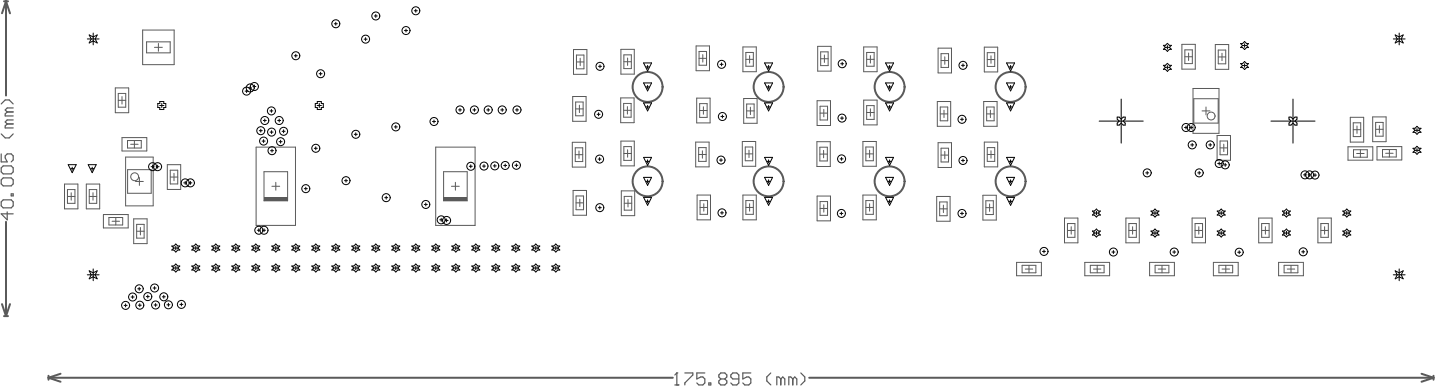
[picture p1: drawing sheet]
<svg xmlns="http://www.w3.org/2000/svg" width="304mm" height="82mm" viewBox="0 0 304 82" stroke-linecap="round" stroke-linejoin="round" font-family="sans-serif">
<g fill="none" stroke="#5a5a5a" stroke-width=".21">
<path d="M24.4 18.6h2.8v5.2h-2.8zM25 19.8h1.6v2.9h-1.6zM30.2 6.4h6.6v7.3h-6.6zM31 8.8h5v2.4h-5zM32.7 10h1.6M33.5 9.2v1.6M121.3 10.5h2.9v5.2h-2.9zM122 13.1h1.5M122 11.6h1.5v3h-1.5zM122.8 12.3v1.6M131.4 10.4h2.8v5.3h-2.8zM132 13.1h1.6"/>
<path d="M132 11.6h1.6v2.9h-1.6zM132.8 12.3v1.5M147.3 9.7h2.8v5.3h-2.8zM147.9 12.3h1.6M147.9 10.9h1.6v2.9h-1.6zM148.7 11.5v1.6M157.2 9.9h2.8v5.3h-2.8zM157.8 12.5h1.6M157.8 11.1h1.6v2.9h-1.6zM158.6 11.8v1.5M173 9.8h2.8v5.2h-2.8zM173.6 12.4h1.6"/>
<path d="M173.6 11h1.6v2.9h-1.6zM174.4 11.6v1.6M182.7 9.9h2.9v5.3h-2.9zM183.4 12.5h1.5M183.4 11.1h1.5v2.9h-1.5zM184.1 11.8v1.5M198.5 10.2h2.8v5.2h-2.8zM199.1 12.8h1.6M199.1 11.3h1.6v3h-1.6zM199.9 12v1.6M208.2 10h2.9v5.2h-2.9zM208.9 12.6h1.6"/>
<path d="M208.9 11.1h1.6v2.9h-1.6zM209.7 11.8v1.6M250.1 9.4h2.8v5.2h-2.8zM250.7 12h1.6M250.7 10.5h1.6v3h-1.6zM251.5 11.2v1.6M252.4 18.7h5.5v9.5h-5.5zM257.1 9.4h2.9v5.3h-2.9zM257.7 10.6h1.6v2.9h-1.6zM257.7 12h1.6M258.5 11.3v1.5M13.6 38.9h2.9v5.3h-2.9z"/>
<path d="M18.3 38.9h2.8v5.3h-2.8zM25 21.2h1.6M25.8 29.1h5.3v2.8h-5.3zM25.8 20.4v1.6M26.6 33.2h5.8v10.3h-5.8zM27 29.7h2.9v1.6h-2.9zM27 35.9h5v5h-5zM27.6 30.5h1.6M28.4 29.7v1.6M28.7 38.4h1.6M29.5 37.5v1.7M35.4 34.8h2.8v5.3h-2.8z"/>
<path d="M36 37.4h1.6M36 36h1.6v2.9h-1.6zM36.8 36.7v1.5M54.2 31.1h8.3v16.6h-8.3zM55.9 36.3h4.9v6.2h-4.9zM57.5 39.4h1.7M58.4 38.6v1.6M92.2 31.1h8.3v16.6h-8.3zM93.8 36.3h5v6.2h-5zM95.5 39.4h1.7M96.3 38.6v1.6M121.1 30.1h2.8v5.2h-2.8z"/>
<path d="M121.2 20.4h2.8v5.3h-2.8zM121.7 31.3h1.6v2.9h-1.6zM121.7 32.7h1.6M121.8 23h1.6M121.8 21.6h1.6v2.9h-1.6zM122.5 31.9v1.6M122.6 22.2v1.6M131.3 20.7h2.9v5.3h-2.9zM131.4 29.8h2.8v5.3h-2.8zM131.9 23.3h1.6M131.9 21.9h1.6v2.9h-1.6zM132 32.5h1.6"/>
<path d="M132 31h1.6v2.9h-1.6zM132.7 22.5v1.6M132.8 31.7v1.6M147.2 30.1h2.8v5.2h-2.8zM147.4 20.8h2.8v5.2h-2.8zM147.8 32.7h1.6M147.8 31.2h1.6v2.9h-1.6zM148 23.4h1.6M148 21.9h1.6v2.9h-1.6zM148.6 31.9v1.6M148.8 22.6v1.6M157 29.9h2.9v5.3h-2.9z"/>
<path d="M157.3 20.8h2.9v5.3h-2.9zM157.7 32.5h1.6M157.7 31.1h1.6v2.9h-1.6zM158 23.5h1.6M158 22h1.6v2.9h-1.6zM158.5 31.8v1.5M158.8 22.7v1.5M172.8 30h2.9v5.2h-2.9zM172.9 21.3h2.8v5.2h-2.8zM173.5 32.6h1.5M173.5 31.1h1.5v2.9h-1.5zM173.5 23.9h1.6"/>
<path d="M173.5 22.5h1.6v2.9h-1.6zM174.2 31.8v1.6M174.3 23.1v1.6M182.6 29.9h2.8v5.3h-2.8zM182.7 21.2h2.9v5.2h-2.9zM183.2 32.5h1.6M183.2 31.1h1.6v2.9h-1.6zM183.4 23.8h1.5M183.4 22.3h1.5v3h-1.5zM184 31.8v1.5M184.1 23v1.6M198.3 21.5h2.8v5.2h-2.8z"/>
<path d="M198.5 30.2h2.8v5.2h-2.8zM198.9 24.1h1.6M198.9 22.6h1.6v2.9h-1.6zM199.1 32.8h1.6M199.1 31.3h1.6v3h-1.6zM199.7 23.3v1.6M199.9 32v1.6M208.1 21.5h2.9v5.2h-2.9zM208.2 30.1h2.9v5.2h-2.9zM208.7 24.1h1.6M208.7 22.6h1.6v2.9h-1.6zM208.9 32.7h1.6"/>
<path d="M208.9 31.2h1.6v2.9h-1.6zM209.5 23.3v1.6M209.7 31.9v1.6M252.6 20.9h5.1v5.1h-5.1zM254.3 23.5h1.7M255.2 22.6v1.7M257.5 28.7h2.8v5.2h-2.8zM258.1 31.3h1.6M258.1 29.8h1.6v2.9h-1.6zM258.9 30.5v1.6M285.2 31h5.2v2.9h-5.2zM285.7 24.8h2.8v5.3h-2.8z"/>
<path d="M286.3 27.4h1.6M286.3 26h1.6v2.9h-1.6zM286.4 31.7h2.9v1.6h-2.9zM287 32.5h1.6M287.1 26.6v1.6M287.8 31.7v1.6M290.4 24.7h2.9v5.3h-2.9zM291 27.3h1.6M291 25.9h1.6v2.9h-1.6zM291.3 31h5.3v2.8h-5.3zM291.8 26.6v1.5M292.5 31.6h2.9v1.6h-2.9z"/>
<path d="M293.2 32.4h1.5M294 31.6v1.6M14.3 41.5h1.6M14.3 40.1h1.6v2.9h-1.6zM15.1 40.8v1.5M18.9 41.5h1.6M18.9 40.1h1.6v2.9h-1.6zM19.7 40.8v1.5M21.9 45.4h5.2v2.8h-5.2zM23 46h3v1.6h-3zM23.7 46.8h1.6M24.5 46v1.6"/>
<path d="M28.3 46.3h2.8v5.2h-2.8zM28.9 48.9h1.6M28.9 47.4h1.6v3h-1.6zM29.7 48.1v1.6M121.3 40.3h2.8v5.2h-2.8zM121.9 42.9h1.6M121.9 41.4h1.6v3h-1.6zM122.7 42.1v1.6M131.4 40.4h2.9v5.2h-2.9zM132.1 43h1.6M132.1 41.5h1.6v2.9h-1.6zM132.9 42.2v1.6"/>
<path d="M147.5 41.3h2.8v5.2h-2.8zM148.1 43.9h1.6M148.1 42.4h1.6v2.9h-1.6zM148.9 43.1v1.6M157.2 41.3h2.8v5.2h-2.8zM157.8 43.9h1.6M157.8 42.4h1.6v2.9h-1.6zM158.6 43.1v1.6M172.9 41.5h2.8v5.2h-2.8zM173.5 44.1h1.6M173.5 42.6h1.6v2.9h-1.6zM174.3 43.3v1.6"/>
<path d="M182.6 41.3h2.8v5.2h-2.8zM183.2 43.9h1.6M183.2 42.4h1.6v2.9h-1.6zM184 43.1v1.6M198.2 41.5h2.8v5.3h-2.8zM198.8 44.2h1.6M198.8 42.7h1.6v2.9h-1.6zM199.6 43.4v1.6M208 41.3h2.8v5.2h-2.8zM208.6 43.9h1.6M208.6 42.5h1.6v2.9h-1.6zM209.4 43.1v1.6"/>
<path d="M215.1 55.5h5.2v2.8h-5.2zM216.2 56.1h3v1.6h-3zM216.9 56.9h1.6M217.7 56.1v1.6M225.2 46.1h2.8v5.3h-2.8zM225.8 48.7h1.6M225.8 47.3h1.6v2.9h-1.6zM226.6 47.9v1.6M229.5 55.5h5.3v2.8h-5.3zM230.7 56.1h2.9v1.6h-2.9zM231.3 56.9h1.6M232.1 56.1v1.6"/>
<path d="M238.2 46.1h2.8v5.3h-2.8zM238.8 48.7h1.6M238.8 47.3h1.6v2.9h-1.6zM239.6 47.9v1.6M243.2 55.5h5.3v2.8h-5.3zM244.4 56.1h2.9v1.6h-2.9zM245 56.9h1.6M245.8 56.1v1.6M252.2 46.1h2.8v5.3h-2.8zM252.8 48.7h1.6M252.8 47.3h1.6v2.9h-1.6zM253.6 47.9v1.6"/>
<path d="M256.7 55.5h5.3v2.8h-5.3zM257.9 56.1h2.9v1.6h-2.9zM258.5 56.9h1.6M259.3 56.1v1.6M266.3 46.1h2.8v5.3h-2.8zM266.9 48.7h1.6M266.9 47.3h1.6v2.9h-1.6zM267.7 47.9v1.6M270.5 55.5h5.3v2.8h-5.3zM271.7 56.1h2.9v1.6h-2.9zM272.3 56.9h1.6M273.1 56.1v1.6"/>
<path d="M278.8 46.1h2.9v5.3h-2.9zM279.5 48.7h1.5M279.5 47.3h1.5v2.9h-1.5zM280.2 47.9v1.6"/>
</g>
<g fill="none" stroke="#5a5a5a" stroke-width=".42">
<path d="M.8 .3h.9M1.3 .3l.8 2.5M1.3 .3v19.9M1.3 .3l-.9 2.5M1.3 46.9v20M.4 64.3l.9 2.6M.8 66.9h.9M2.1 64.3l-.8 2.6M10.3 79.5v.8M10.3 79.9l2.5 .8M10.3 79.9h132.1M12.8 79l-2.5 .9"/>
<path d="M171.2 79.9h132.1M300.7 79l2.6 .9M303.3 79.5v.8M303.3 79.9l-2.6 .8"/>
</g>
<g fill="#5a5a5a">
<path d="M55.9 41.6h4.9v.9h-4.9z" fill-rule="evenodd"/>
<path d="M93.8 41.6h5v.9h-5z" fill-rule="evenodd"/>
</g>
<g fill="none" stroke="#5a5a5a" stroke-width=".25">
<path d="M.3 32.5v1.7h1.2l-.4-.8v-.4l.4-.5h.9l.4 .5v.8l-.4 .4M.3 35.5l.4-.4h1.7l.4 .4v.9l-.4 .4h-1.7l-.4-.4zM.3 38l.4-.4h1.7l.4 .4v.9l-.4 .4h-1.7l-.4-.4zM.3 28.3l.8 .9h.8l.9-.9M.3 22l.8-.9h.8l.9 .9M1.5 23.7l-.4 .4v.4h1.7M1.5 26.2l-.4 .4v.5h1.7M1.5 26.2h1.3M1.5 23.7h1.3M2.8 25.4h-1.3l-.4 .4 .4 .4M2.8 22.8h-1.3l-.4 .5 .4 .4M.3 42.7l.4-.4h1.7l.4 .4v.8l-.4 .5h-1.7l-.4-.5z"/>
<path d="M1.5 44.8v1.7l-1.2-1.3h2.5M2.4 41h.4v.4h-.4zM143.2 78.9h.1M143.2 78.9v2.5M143.2 78.9l-.4 .4M144.9 78.9h1.7v.4l-1.7 1.7v.4M149.1 78.9h-1.7v1.2l.9-.4h.4l.4 .4v.9l-.4 .4h-.8l-.5-.4M158.8 78.9h-1.6v1.2l.8-.4h.4l.4 .4v.9l-.4 .4h-.8l-.4-.4M163.1 78.9l-.9 .8v.9l.9 .8M169.4 78.9l.9 .8v.9l-.9 .8M142.8 81.4h.8M150 81h.4v.4h-.4z"/>
<path d="M152.5 80.1l-.4 .5v.4l.4 .4h.8l.5-.4v-.4l-.5-.5M152.5 80.1l-.4-.4v-.4l.4-.4h.8l.5 .4v.4l-.5 .4M152.5 80.1h.8M156.3 80.1h-1.3l-.4-.4v-.4l.4-.4h.9l.4 .4v1.7l-.4 .4h-.9l-.4-.4M165.2 80.1l-.4-.4h-.5v1.7M165.2 80.1v1.3M165.2 80.1l.4-.4 .4 .4v1.3M167.7 80.1l-.4-.4h-.4v1.7M167.7 80.1v1.3M167.7 80.1l.5-.4 .4 .4v1.3"/>
</g>
<g fill="none" stroke="#5a5a5a" stroke-width=".21">
<circle cx="28.5" cy="37.4" r=".83"/>
<circle cx="256.2" cy="24.5" r=".83"/>
</g>
<g fill="none" stroke="#5a5a5a" stroke-width=".42">
<circle cx="137" cy="18.4" r="3.2"/>
<circle cx="162.6" cy="18.4" r="3.2"/>
<circle cx="188.2" cy="18.4" r="3.2"/>
<circle cx="213.8" cy="18.4" r="3.2"/>
<circle cx="137" cy="38.4" r="3.2"/>
<circle cx="162.6" cy="38.4" r="3.2"/>
<circle cx="188.2" cy="38.4" r="3.2"/>
<circle cx="213.8" cy="38.4" r="3.2"/>
</g>
<g fill="none" stroke="#000" stroke-width=".21">
<path d="M18.5 8.2h2.5M18.9 7.4l.8 .4 .9-.4-.5 .8 .5 .9-.9-.4-.8 .4 .4-.9zM19.7 7v2.5M51.9 19.3h.6M52.2 19v.6M52.6 18.6h.7M52.9 18.3v.6M53.5 18.3h.6M53.8 18v.6M62.3 11.8h.6M62.6 11.5v.6M67.5 15.6h.6"/>
<path d="M67.8 15.3v.6M70.7 5h.7M71 4.7v.6M77 8.3h.7M77.3 8v.6M79.2 3.4h.6M79.5 3.1v.6M85.6 6.5h.6M85.9 6.1v.7M87.7 2.3h.6M88 2v.6M126.6 14h.7"/>
<path d="M126.9 13.7v.6M136.2 17.5h1.7l-.9 1.7zM136.2 13.3h1.7l-.9 1.7zM136.7 18.4h.6M136.7 14.2h.6M137 13.8v.7M137 18.1v.6M152.3 13.6h.7M152.7 13.3v.6M161.8 17.5h1.7l-.9 1.7zM161.8 13.3h1.7l-.9 1.7zM162.3 18.4h.6"/>
<path d="M162.3 14.2h.6M162.6 13.8v.7M162.6 18.1v.6M177.9 13.5h.6M178.2 13.2v.6M187.4 17.5h1.7l-.9 1.7zM187.4 13.3h1.7l-.9 1.7zM187.9 18.4h.6M187.9 14.2h.6M188.2 13.8v.7M188.2 18.1v.6M203.4 13.8h.7"/>
<path d="M203.7 13.5v.6M213 17.5h1.7l-.9 1.7zM213 13.3h1.7l-.9 1.7zM213.5 18.4h.6M213.5 14.2h.6M213.8 13.8v.7M213.8 18.1v.6M246.1 13.8h.5l.4-.4 .4 .4h.4l-.4 .4 .4 .5h-.4l-.4 .4-.4-.4h-.5l.5-.5zM246.1 9.6h.5l.4-.4 .4 .4h.4l-.4 .4 .4 .4h-.4l-.4 .5-.4-.5h-.5l.5-.4zM246.6 10h.8M246.6 14.2h.8M247 9.6v.8"/>
<path d="M247 13.9v.7M262.5 9.2h.4l.4-.4 .4 .4h.5l-.5 .4 .5 .5h-.5l-.4 .4-.4-.4h-.4l.4-.5zM262.5 13.4h.4l.4-.4 .4 .4h.5l-.5 .5 .5 .4h-.5l-.4 .4-.4-.4h-.4l.4-.4zM262.9 9.6h.8M262.9 13.9h.8M263.3 9.3v.7M263.3 13.5v.7M294.8 8.2h2.5M295.2 7.4l.8 .4 .9-.4-.5 .8 .5 .9-.9-.4-.8 .4 .4-.9zM296 7v2.5M14.4 34.8h1.7l-.8 1.7zM14.9 35.7h.7"/>
<path d="M15.3 35.3v.7M18.7 34.8h1.7l-.9 1.7zM19.2 35.7h.6M19.5 35.3v.7M32 35.3h.6M32.3 34.9v.7M33 35.3h.7M33.3 34.9v.7M33.4 21.9h.4v-.4h.9v.4h.4v.8h-.4v.5h-.9v-.5h-.4zM33.8 22.3h.9M34.2 21.9v.9M38.9 38.7h.6"/>
<path d="M39.2 38.4v.6M40 38.7h.6M40.3 38.4v.6M54.9 27.6h.6M55.2 27.3v.7M55.5 29.8h.6M55.7 25.5h.6M55.8 29.5v.7M56 25.2v.6M57.1 23.5h.6M57.1 27.9h.7M57.2 31.9h.7"/>
<path d="M57.4 23.1v.7M57.5 27.6v.7M57.5 31.6v.6M58.8 25.5h.6M59 30h.7M59.1 25.2v.6M59.4 29.6v.7M59.7 27.8h.6M60 27.5v.6M64.4 39.9h.6M64.7 39.6v.6M66.5 31.4h.6"/>
<path d="M66.7 21.9h.4v-.4h.9v.4h.4v.8h-.4v.5h-.9v-.5h-.4zM66.8 31v.7M67.1 22.3h.9M67.5 21.9v.9M72.9 38.2h.6M73.2 37.9v.6M75 28.4h.6M75.3 28.1v.6M83.4 26.8h.7M83.7 26.5v.7M91.5 25.7h.6M91.8 25.4v.6"/>
<path d="M97 23.2h.6M97.3 22.9v.7M99.3 35.2h.6M99.6 34.8v.7M100.1 23.2h.6M100.4 22.9v.7M102.1 35.1h.6M102.4 34.8v.6M103 23.2h.6M103.3 22.9v.7M104.4 35.1h.6M104.7 34.8v.6"/>
<path d="M105.9 23.2h.7M106.2 22.9v.7M106.6 35h.6M106.9 34.7v.6M108.9 35h.7M109.1 23.2h.6M109.3 34.6v.7M109.4 22.9v.7M126.3 24.2h.7M126.5 33.6h.7M126.6 23.9v.6M126.9 33.3v.7"/>
<path d="M136.2 33.3h1.7l-.9 1.7zM136.2 37.5h1.7l-.9 1.7zM136.2 21.8h1.7l-.9 1.7zM136.7 34.1h.6M136.7 38.4h.6M136.7 22.6h.6M137 22.3v.6M137 33.8v.7M137 38v.7M152.2 33.9h.7M152.5 24.6h.7M152.5 33.5v.7"/>
<path d="M152.8 24.3v.7M161.8 33.3h1.7l-.9 1.7zM161.8 37.5h1.7l-.9 1.7zM161.8 21.8h1.7l-.9 1.7zM162.3 34.1h.6M162.3 38.4h.6M162.3 22.6h.6M162.6 22.3v.6M162.6 33.8v.7M162.6 38v.7M177.7 33.6h.7M177.8 25h.7"/>
<path d="M178.1 33.3v.6M178.1 24.7v.6M187.4 33.3h1.7l-.9 1.7zM187.4 37.5h1.7l-.9 1.7zM187.4 21.8h1.7l-.9 1.7zM187.9 34.1h.6M187.9 38.4h.6M187.9 22.6h.6M188.2 22.3v.6M188.2 33.8v.7M188.2 38v.7M203.2 25.2h.6"/>
<path d="M203.4 33.9h.7M203.5 24.9v.6M203.7 33.6v.7M213 33.3h1.7l-.9 1.7zM213 37.5h1.7l-.9 1.7zM213 21.8h1.7l-.9 1.7zM213.5 34.1h.6M213.5 38.4h.6M213.5 22.6h.6M213.8 22.3v.6M213.8 33.8v.7M213.8 38v.7"/>
<path d="M232.5 25.6h9.4M236.4 24.8h.4l.4 .4 .4-.4h.5v.4l-.5 .4 .5 .4v.5h-.5l-.4-.5-.4 .5h-.4v-.5l.4-.4-.4-.4zM237.2 21v9.3M242.4 36.6h.6M242.7 36.2v.7M250.6 27h.6M250.9 26.6v.7M251.7 27h.6M251.9 30.6h.6M252 26.6v.7M252.2 30.3v.7M253.4 36.6h.6"/>
<path d="M253.7 36.2v.7M255.7 30.6h.7M256 30.3v.7M257.6 34.6h.7M257.9 34.3v.6M258.9 34.9h.6M259.2 34.6v.6M268.9 25.6h9.3M272.7 24.8h.4l.5 .4 .4-.4h.4v.4l-.4 .4 .4 .4v.5h-.4l-.4-.5-.5 .5h-.4v-.5l.4-.4-.4-.4zM273.6 21v9.3M275.8 37h.6M276.1 36.7v.6"/>
<path d="M276.8 37h.6M277.1 36.7v.6M277.9 37h.6M278.2 36.7v.6M298.9 31.4h.5l.4-.5 .4 .5h.4l-.4 .4 .4 .4h-.4l-.4 .4-.4-.4h-.5l.5-.4zM298.9 27.1h.5l.4-.4 .4 .4h.4l-.4 .5 .4 .4h-.4l-.4 .4-.4-.4h-.5l.5-.4zM299.4 31.8h.8M299.4 27.6h.8M299.8 27.2v.7M299.8 31.4v.8M18.5 58.1h2.5M18.9 57.3l.8 .4 .9-.4-.5 .8 .5 .9-.9-.5-.8 .5 .4-.9z"/>
<path d="M19.7 56.9v2.5M36.3 56.3h.5l.4-.5 .4 .5h.4l-.4 .4 .4 .4h-.4l-.4 .4-.4-.4h-.5l.5-.4zM36.3 52h.5l.4-.4 .4 .4h.4l-.4 .5 .4 .4h-.4l-.4 .4-.4-.4h-.5l.5-.4zM36.8 56.7h.8M36.8 52.5h.8M37.2 52.1v.7M37.2 56.3v.8M40.6 52h.4l.4-.4 .4 .4h.5l-.5 .5 .5 .4h-.5l-.4 .4-.4-.4h-.4l.4-.4zM40.6 56.3h.4l.4-.5 .4 .5h.5l-.5 .4 .5 .4h-.5l-.4 .4-.4-.4h-.4l.4-.4zM41 56.7h.8M41 52.5h.8M41.4 52.1v.7"/>
<path d="M41.4 56.3v.8M44.8 56.3h.4l.5-.5 .4 .5h.4l-.4 .4 .4 .4h-.4l-.4 .4-.5-.4h-.4l.4-.4zM44.8 52h.4l.5-.4 .4 .4h.4l-.4 .5 .4 .4h-.4l-.4 .4-.5-.4h-.4l.4-.4zM45.3 56.7h.7M45.3 52.5h.7M45.7 52.1v.7M45.7 56.3v.8M49 56.3h.5l.4-.5 .4 .5h.4l-.4 .4 .4 .4h-.4l-.4 .4-.4-.4h-.5l.5-.4zM49 52h.5l.4-.4 .4 .4h.4l-.4 .5 .4 .4h-.4l-.4 .4-.4-.4h-.5l.5-.4zM49.5 56.7h.8M49.5 52.5h.8M49.9 52.1v.7"/>
<path d="M49.9 56.3v.8M53.3 56.3h.4l.4-.5 .4 .5h.5l-.5 .4 .5 .4h-.5l-.4 .4-.4-.4h-.4l.4-.4zM53.3 52h.4l.4-.4 .4 .4h.5l-.5 .5 .5 .4h-.5l-.4 .4-.4-.4h-.4l.4-.4zM53.7 56.7h.8M53.7 52.5h.8M54.1 52.1v.7M54.1 56.3v.8M54.4 48.7h.7M54.8 48.4v.6M55.5 48.7h.7M55.9 48.4v.6M57.5 56.3h.4l.5-.5 .4 .5h.4l-.4 .4 .4 .4h-.4l-.4 .4-.5-.4h-.4l.4-.4z"/>
<path d="M57.5 52h.4l.5-.4 .4 .4h.4l-.4 .5 .4 .4h-.4l-.4 .4-.5-.4h-.4l.4-.4zM58 56.7h.7M58 52.5h.7M58.4 52.1v.7M58.4 56.3v.8M61.7 56.3h.5l.4-.5 .4 .5h.4l-.4 .4 .4 .4h-.4l-.4 .4-.4-.4h-.5l.5-.4zM61.7 52h.5l.4-.4 .4 .4h.4l-.4 .5 .4 .4h-.4l-.4 .4-.4-.4h-.5l.5-.4zM62.2 56.7h.8M62.2 52.5h.8M62.6 52.1v.7M62.6 56.3v.8M66 56.3h.4l.4-.5 .4 .5h.5l-.5 .4 .5 .4h-.5l-.4 .4-.4-.4h-.4l.4-.4z"/>
<path d="M66 52h.4l.4-.4 .4 .4h.5l-.5 .5 .5 .4h-.5l-.4 .4-.4-.4h-.4l.4-.4zM66.4 56.7h.8M66.4 52.5h.8M66.8 52.1v.7M66.8 56.3v.8M70.2 56.3h.4l.4-.5 .5 .5h.4l-.4 .4 .4 .4h-.4l-.5 .4-.4-.4h-.4l.4-.4zM70.2 52h.4l.4-.4 .5 .4h.4l-.4 .5 .4 .4h-.4l-.5 .4-.4-.4h-.4l.4-.4zM70.7 56.7h.7M70.7 52.5h.7M71 52.1v.7M71 56.3v.8M74.4 56.3h.5l.4-.5 .4 .5h.4l-.4 .4 .4 .4h-.4l-.4 .4-.4-.4h-.5l.5-.4z"/>
<path d="M74.4 52h.5l.4-.4 .4 .4h.4l-.4 .5 .4 .4h-.4l-.4 .4-.4-.4h-.5l.5-.4zM74.9 56.7h.8M74.9 52.5h.8M75.3 52.1v.7M75.3 56.3v.8M78.7 56.3h.4l.4-.5 .4 .5h.5l-.5 .4 .5 .4h-.5l-.4 .4-.4-.4h-.4l.4-.4zM78.7 52h.4l.4-.4 .4 .4h.5l-.5 .5 .5 .4h-.5l-.4 .4-.4-.4h-.4l.4-.4zM79.1 56.7h.8M79.1 52.5h.8M79.5 52.1v.7M79.5 56.3v.8M81.4 41.8h.6"/>
<path d="M81.7 41.5v.6M82.9 56.3h.4l.4-.5 .5 .5h.4l-.4 .4 .4 .4h-.4l-.5 .4-.4-.4h-.4l.4-.4zM82.9 52h.4l.4-.4 .5 .4h.4l-.4 .5 .4 .4h-.4l-.5 .4-.4-.4h-.4l.4-.4zM83.4 56.7h.7M83.4 52.5h.7M83.7 52.1v.7M83.7 56.3v.8M87.1 56.3h.4l.5-.5 .4 .5h.4l-.4 .4 .4 .4h-.4l-.4 .4-.5-.4h-.4l.4-.4zM87.1 52h.4l.5-.4 .4 .4h.4l-.4 .5 .4 .4h-.4l-.4 .4-.5-.4h-.4l.4-.4zM87.6 56.7h.7M87.6 52.5h.7M88 52.1v.7"/>
<path d="M88 56.3v.8M89.8 43.2h.6M90.1 42.9v.7M91.4 56.3h.4l.4-.5 .4 .5h.4l-.4 .4 .4 .4h-.4l-.4 .4-.4-.4h-.4l.4-.4zM91.4 52h.4l.4-.4 .4 .4h.4l-.4 .5 .4 .4h-.4l-.4 .4-.4-.4h-.4l.4-.4zM91.8 56.7h.8M91.8 52.5h.8M92.2 52.1v.7M92.2 56.3v.8M93 46.5h.7M93.3 46.2v.6M94.2 46.6h.6"/>
<path d="M94.5 46.3v.6M95.6 56.3h.4l.4-.5 .5 .5h.4l-.4 .4 .4 .4h-.4l-.5 .4-.4-.4h-.4l.4-.4zM95.6 52h.4l.4-.4 .5 .4h.4l-.4 .5 .4 .4h-.4l-.5 .4-.4-.4h-.4l.4-.4zM96.1 56.7h.7M96.1 52.5h.7M96.4 52.1v.7M96.4 56.3v.8M99.8 56.3h.4l.5-.5 .4 .5h.4l-.4 .4 .4 .4h-.4l-.4 .4-.5-.4h-.4l.4-.4zM99.8 52h.4l.5-.4 .4 .4h.4l-.4 .5 .4 .4h-.4l-.4 .4-.5-.4h-.4l.4-.4zM100.3 56.7h.7M100.3 52.5h.7M100.7 52.1v.7"/>
<path d="M100.7 56.3v.8M104 56.3h.5l.4-.5 .4 .5h.4l-.4 .4 .4 .4h-.4l-.4 .4-.4-.4h-.5l.5-.4zM104 52h.5l.4-.4 .4 .4h.4l-.4 .5 .4 .4h-.4l-.4 .4-.4-.4h-.5l.5-.4zM104.5 56.7h.8M104.5 52.5h.8M104.9 52.1v.7M104.9 56.3v.8M108.3 56.3h.4l.4-.5 .4 .5h.5l-.5 .4 .5 .4h-.5l-.4 .4-.4-.4h-.4l.4-.4zM108.3 52h.4l.4-.4 .4 .4h.5l-.5 .5 .5 .4h-.5l-.4 .4-.4-.4h-.4l.4-.4zM108.8 56.7h.7M108.8 52.5h.7M109.1 52.1v.7"/>
<path d="M109.1 56.3v.8M112.5 56.3h.4l.5-.5 .4 .5h.4l-.4 .4 .4 .4h-.4l-.4 .4-.5-.4h-.4l.4-.4zM112.5 52h.4l.5-.4 .4 .4h.4l-.4 .5 .4 .4h-.4l-.4 .4-.5-.4h-.4l.4-.4zM113 56.7h.7M113 52.5h.7M113.4 52.1v.7M113.4 56.3v.8M116.7 56.3h.5l.4-.5 .4 .5h.4l-.4 .4 .4 .4h-.4l-.4 .4-.4-.4h-.5l.5-.4zM116.7 52h.5l.4-.4 .4 .4h.4l-.4 .5 .4 .4h-.4l-.4 .4-.4-.4h-.5l.5-.4zM117.2 56.7h.8M117.2 52.5h.8M117.6 52.1v.7"/>
<path d="M117.6 56.3v.8M126.6 43.9h.6M126.9 43.6v.6M136.2 41.7h1.7l-.9 1.7zM136.7 42.6h.6M137 42.3v.6M152.4 45h.7M152.8 44.7v.6M161.8 41.7h1.7l-.9 1.7zM162.3 42.6h.6M162.6 42.3v.6M177.7 45.1h.6"/>
<path d="M178 44.8v.7M187.4 41.7h1.7l-.9 1.7zM187.9 42.6h.6M188.2 42.3v.6M203.2 45.1h.6M203.5 44.8v.7M213 41.7h1.7l-.9 1.7zM213.5 42.6h.6M213.8 42.3v.6M220.6 53.2h.6M220.9 52.9v.6M231.1 48.9h.4l.5-.5 .4 .5h.4l-.4 .4 .4 .4h-.4l-.4 .4-.5-.4h-.4l.4-.4z"/>
<path d="M231.1 44.6h.4l.5-.4 .4 .4h.4l-.4 .5 .4 .4h-.4l-.4 .4-.5-.4h-.4l.4-.4zM231.6 49.3h.7M231.6 45.1h.7M232 44.7v.7M232 48.9v.8M235.2 53.3h.7M235.6 53v.6M243.5 48.9h.4l.5-.5 .4 .5h.4l-.4 .4 .4 .4h-.4l-.4 .4-.5-.4h-.4l.4-.4zM243.5 44.6h.4l.5-.4 .4 .4h.4l-.4 .5 .4 .4h-.4l-.4 .4-.5-.4h-.4l.4-.4zM244 49.3h.7M244 45.1h.7M244.4 44.7v.7"/>
<path d="M244.4 48.9v.8M248.1 53.3h.6M248.4 53v.6M257.5 48.9h.4l.5-.5 .4 .5h.4l-.4 .4 .4 .4h-.4l-.4 .4-.5-.4h-.4l.4-.4zM257.5 44.6h.4l.5-.4 .4 .4h.4l-.4 .5 .4 .4h-.4l-.4 .4-.5-.4h-.4l.4-.4zM258 49.3h.7M258 45.1h.7M258.4 44.7v.7M258.4 48.9v.8M261.9 53.3h.6M262.2 53v.7M271.3 48.9h.4l.5-.5 .4 .5h.4l-.4 .4 .4 .4h-.4l-.4 .4-.5-.4h-.4l.4-.4z"/>
<path d="M271.3 44.6h.4l.5-.4 .4 .4h.4l-.4 .5 .4 .4h-.4l-.4 .4-.5-.4h-.4l.4-.4zM271.8 49.3h.7M271.8 45.1h.7M272.2 44.7v.7M272.2 48.9v.8M275.4 53.3h.6M275.7 52.9v.7M284.1 48.9h.4l.4-.5 .5 .5h.4l-.4 .4 .4 .4h-.4l-.5 .4-.4-.4h-.4l.4-.4zM284.1 44.6h.4l.4-.4 .5 .4h.4l-.4 .5 .4 .4h-.4l-.5 .4-.4-.4h-.4l.4-.4zM284.6 49.3h.7M284.6 45.1h.7M284.9 44.7v.7"/>
<path d="M284.9 48.9v.8M294.8 58.1h2.5M295.2 57.3l.8 .4 .9-.4-.5 .8 .5 .9-.9-.5-.8 .5 .4-.9zM296 56.9v2.5M26.3 64.6h.6M26.6 64.3v.6M27.7 62.8h.7M28.1 62.5v.6M29.1 61.1h.7M29.3 64.5h.6M29.5 60.8v.6M29.6 64.2v.7"/>
<path d="M31 62.7h.6M31.3 62.4v.6M32.4 60.9h.6M32.6 64.5h.6M32.7 60.6v.6M32.9 64.2v.6M34.3 62.8h.7M34.7 62.5v.6M35.3 64.5h.6M35.6 64.1v.7M38.1 64.4h.6M38.4 64.1v.6"/>
<circle cx="52.2" cy="19.3" r=".85"/>
<circle cx="52.9" cy="18.6" r=".85"/>
<circle cx="53.8" cy="18.3" r=".85"/>
<circle cx="62.6" cy="11.8" r=".85"/>
<circle cx="67.8" cy="15.6" r=".85"/>
<circle cx="71" cy="5" r=".85"/>
<circle cx="77.3" cy="8.3" r=".85"/>
<circle cx="79.5" cy="3.4" r=".85"/>
<circle cx="85.9" cy="6.5" r=".85"/>
<circle cx="88" cy="2.3" r=".85"/>
<circle cx="126.9" cy="14" r=".85"/>
<circle cx="152.7" cy="13.6" r=".85"/>
<circle cx="178.2" cy="13.5" r=".85"/>
<circle cx="203.7" cy="13.8" r=".85"/>
<circle cx="32.3" cy="35.3" r=".85"/>
<circle cx="33.3" cy="35.3" r=".85"/>
<circle cx="39.2" cy="38.7" r=".85"/>
<circle cx="40.3" cy="38.7" r=".85"/>
<circle cx="55.2" cy="27.6" r=".85"/>
<circle cx="55.8" cy="29.8" r=".85"/>
<circle cx="56" cy="25.5" r=".85"/>
<circle cx="57.4" cy="23.5" r=".85"/>
<circle cx="57.5" cy="27.9" r=".85"/>
<circle cx="57.5" cy="31.9" r=".85"/>
<circle cx="59.1" cy="25.5" r=".85"/>
<circle cx="59.4" cy="30" r=".85"/>
<circle cx="60" cy="27.8" r=".85"/>
<circle cx="64.7" cy="39.9" r=".85"/>
<circle cx="66.8" cy="31.4" r=".85"/>
<circle cx="73.2" cy="38.2" r=".85"/>
<circle cx="75.3" cy="28.4" r=".85"/>
<circle cx="83.7" cy="26.8" r=".85"/>
<circle cx="91.8" cy="25.7" r=".85"/>
<circle cx="97.3" cy="23.2" r=".85"/>
<circle cx="99.6" cy="35.2" r=".85"/>
<circle cx="100.4" cy="23.2" r=".85"/>
<circle cx="102.4" cy="35.1" r=".85"/>
<circle cx="103.3" cy="23.2" r=".85"/>
<circle cx="104.7" cy="35.1" r=".85"/>
<circle cx="106.2" cy="23.2" r=".85"/>
<circle cx="106.9" cy="35" r=".85"/>
<circle cx="109.3" cy="35" r=".85"/>
<circle cx="109.4" cy="23.2" r=".85"/>
<circle cx="126.6" cy="24.2" r=".85"/>
<circle cx="126.9" cy="33.6" r=".85"/>
<circle cx="152.5" cy="33.9" r=".85"/>
<circle cx="152.8" cy="24.6" r=".85"/>
<circle cx="178.1" cy="33.6" r=".85"/>
<circle cx="178.1" cy="25" r=".85"/>
<circle cx="203.5" cy="25.2" r=".85"/>
<circle cx="203.7" cy="33.9" r=".85"/>
<circle cx="242.7" cy="36.6" r=".85"/>
<circle cx="250.9" cy="27" r=".85"/>
<circle cx="252" cy="27" r=".85"/>
<circle cx="252.2" cy="30.6" r=".85"/>
<circle cx="253.7" cy="36.6" r=".85"/>
<circle cx="256" cy="30.6" r=".85"/>
<circle cx="257.9" cy="34.6" r=".85"/>
<circle cx="259.2" cy="34.9" r=".85"/>
<circle cx="276.1" cy="37" r=".85"/>
<circle cx="277.1" cy="37" r=".85"/>
<circle cx="278.2" cy="37" r=".85"/>
<circle cx="54.8" cy="48.7" r=".85"/>
<circle cx="55.9" cy="48.7" r=".85"/>
<circle cx="81.7" cy="41.8" r=".85"/>
<circle cx="90.1" cy="43.2" r=".85"/>
<circle cx="93.3" cy="46.5" r=".85"/>
<circle cx="94.5" cy="46.6" r=".85"/>
<circle cx="126.9" cy="43.9" r=".85"/>
<circle cx="152.8" cy="45" r=".85"/>
<circle cx="178" cy="45.1" r=".85"/>
<circle cx="203.5" cy="45.1" r=".85"/>
<circle cx="220.9" cy="53.2" r=".85"/>
<circle cx="235.6" cy="53.3" r=".85"/>
<circle cx="248.4" cy="53.3" r=".85"/>
<circle cx="262.2" cy="53.3" r=".85"/>
<circle cx="275.7" cy="53.3" r=".85"/>
<circle cx="26.6" cy="64.6" r=".85"/>
<circle cx="28.1" cy="62.8" r=".85"/>
<circle cx="29.5" cy="61.1" r=".85"/>
<circle cx="29.6" cy="64.5" r=".85"/>
<circle cx="31.3" cy="62.7" r=".85"/>
<circle cx="32.7" cy="60.9" r=".85"/>
<circle cx="32.9" cy="64.5" r=".85"/>
<circle cx="34.7" cy="62.8" r=".85"/>
<circle cx="35.6" cy="64.5" r=".85"/>
<circle cx="38.4" cy="64.4" r=".85"/>
</g>
</svg>
